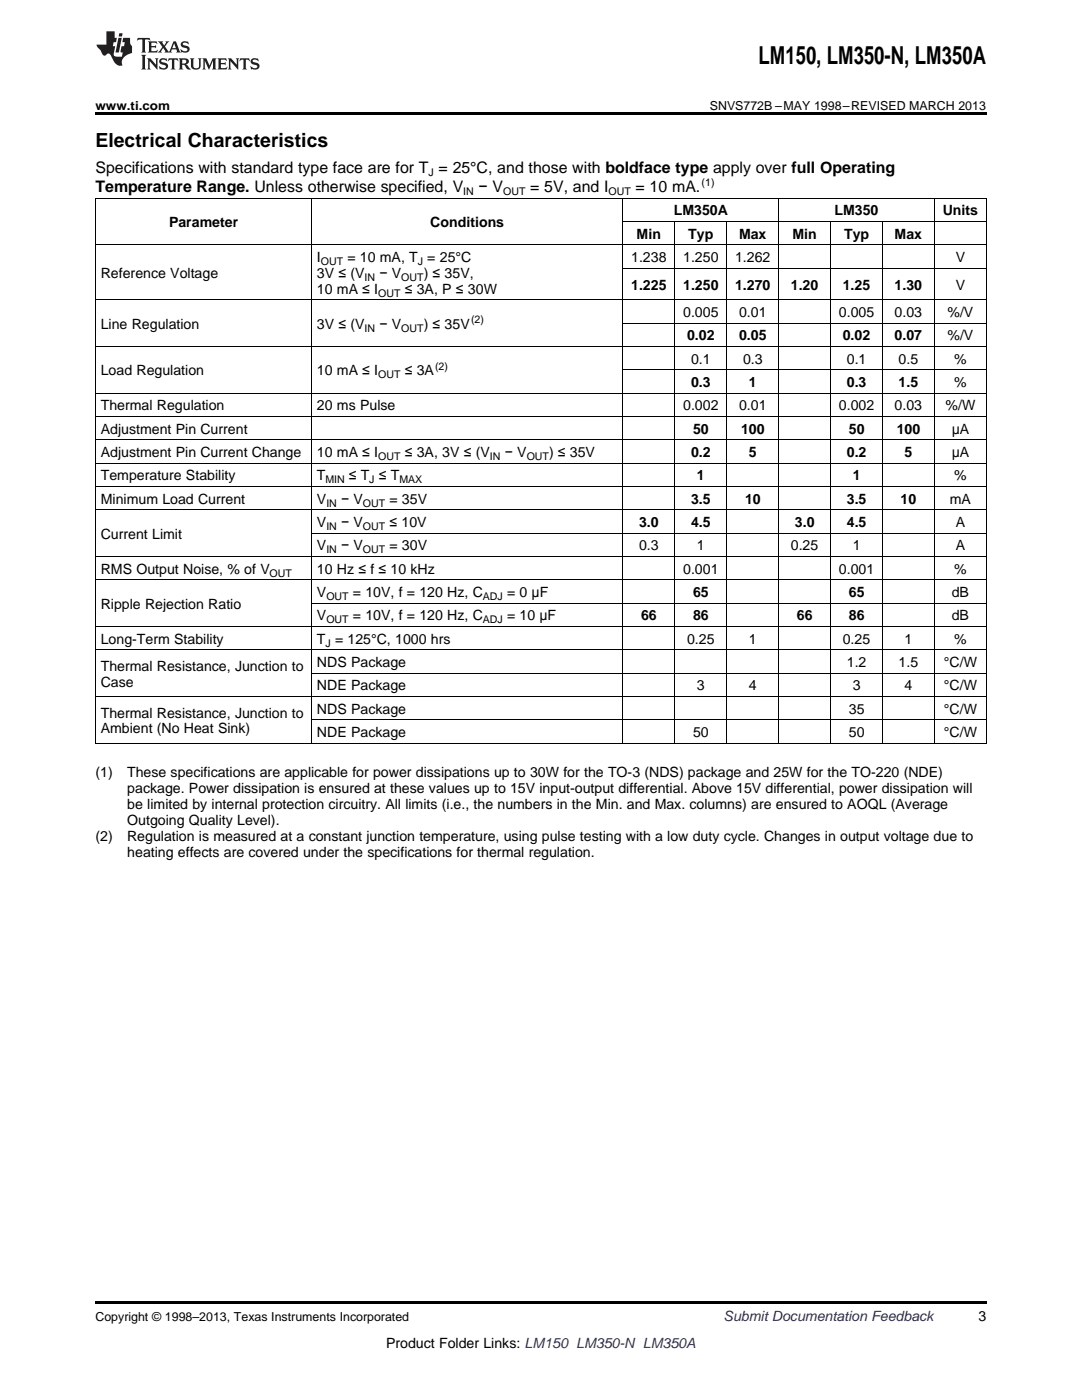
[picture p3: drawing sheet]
<svg xmlns="http://www.w3.org/2000/svg" width="216mm" height="279mm" viewBox="0 0 216 279" stroke-linecap="round" stroke-linejoin="round" font-family="sans-serif">
<defs><g id="words">
<text font-size="4.9" x="151.4" y="12.8">LM150, LM350-N, LM350A</text>
<text font-size="3.9" x="19" y="29.3">Electrical Characteristics</text>
<g font-size="3.2">
<text x="19" y="34.4">Specifications with standard type face are for T = 25°C, and those with boldface type apply over full Operating</text>
<text x="19" y="38.3">Temperature Range. Unless otherwise specified, V</text>
<text x="95.5" y="38.3">− V</text>
<text x="105.8" y="38.3">= 5V, and I</text>
<text x="126.8" y="38.3">= 10 mA.</text>
</g>
<g font-size="2.8">
<text x="33.7" y="45.3">Parameter</text>
<text x="85.9" y="45.3">Conditions</text>
<text x="127" y="47.6">Min</text>
<text x="134.4" y="43">LM350A</text>
<text x="137.3" y="47.6">Typ</text>
<text x="147.5" y="47.6">Max</text>
<text x="158.1" y="47.6">Min</text>
<text x="166.5" y="43">LM350</text>
<text x="168.4" y="47.6">Typ</text>
<text x="178.5" y="47.6">Max</text>
<text x="188.1" y="43">Units</text>
<text x="63.3" y="52.3">I</text>
<text x="69.3" y="52.3">= 10 mA, T = 25°C</text>
<text x="125.9" y="52.3">1.238</text>
<text x="136.3" y="52.3">1.250</text>
<text x="146.7" y="52.3">1.262</text>
<text x="190.7" y="52.3">V</text>
<text x="20.1" y="55.5">Reference Voltage</text>
<text x="63.3" y="55.5">3V ≤ (V</text>
<text x="63.3" y="58.6">10 mA ≤ I</text>
<text x="75.7" y="55.5">− V</text>
<text x="80.8" y="58.6">≤ 3A, P ≤ 30W</text>
<text x="84.6" y="55.5">) ≤ 35V,</text>
<text x="125.9" y="57.8">1.225</text>
<text x="136.3" y="57.8">1.250</text>
<text x="146.7" y="57.8">1.270</text>
<text x="157.8" y="57.8">1.20</text>
<text x="168.2" y="57.8">1.25</text>
<text x="178.5" y="57.8">1.30</text>
<text x="190.7" y="57.8">V</text>
<text x="20.1" y="65.6">Line Regulation</text>
<text x="63.3" y="65.6">3V ≤ (V</text>
<text x="75.7" y="65.6">− V</text>
<text x="84.6" y="65.6">) ≤ 35V</text>
<text x="136.3" y="63.3">0.005</text>
<text x="147.5" y="63.3">0.01</text>
<text x="167.4" y="63.3">0.005</text>
<text x="178.5" y="63.3">0.03</text>
<text x="189.1" y="63.3">%/V</text>
<text x="137.1" y="67.9">0.02</text>
<text x="147.5" y="67.9">0.05</text>
<text x="168.2" y="67.9">0.02</text>
<text x="178.5" y="67.9">0.07</text>
<text x="189.1" y="67.9">%/V</text>
<text x="20.1" y="74.9">Load Regulation</text>
<text x="63.3" y="74.9">10 mA ≤ I</text>
<text x="80.8" y="74.9">≤ 3A</text>
<text x="137.9" y="72.6">0.1</text>
<text x="137.9" y="77.3">0.3</text>
<text x="148.3" y="72.6">0.3</text>
<text x="149.4" y="77.3">1</text>
<text x="169" y="72.6">0.1</text>
<text x="169" y="77.3">0.3</text>
<text x="179.3" y="72.6">0.5</text>
<text x="179.3" y="77.3">1.5</text>
<text x="190.4" y="72.6">%</text>
<text x="190.4" y="77.3">%</text>
<text x="20.1" y="81.9">Thermal Regulation</text>
<text x="63.3" y="81.9">20 ms Pulse</text>
<text x="136.3" y="81.9">0.002</text>
<text x="147.5" y="81.9">0.01</text>
<text x="167.4" y="81.9">0.002</text>
<text x="178.5" y="81.9">0.03</text>
<text x="188.7" y="81.9">%/W</text>
<text x="20.1" y="86.6">Adjustment Pin Current</text>
<text x="138.3" y="86.6">50</text>
<text x="147.9" y="86.6">100</text>
<text x="169.4" y="86.6">50</text>
<text x="178.9" y="86.6">100</text>
<text x="189.9" y="86.6">μA</text>
<text x="20.1" y="91.2">Adjustment Pin Current Change</text>
<text x="20.1" y="95.9">Temperature Stability</text>
<text x="63.3" y="91.2">10 mA ≤ I</text>
<text x="63.3" y="95.9">T</text>
<text x="69.6" y="95.9">≤ T ≤ T</text>
<text x="80.8" y="91.2">≤ 3A, 3V ≤ (V</text>
<text x="100.7" y="91.2">− V</text>
<text x="109.6" y="91.2">) ≤ 35V</text>
<text x="137.9" y="91.2">0.2</text>
<text x="139.1" y="95.9">1</text>
<text x="149.4" y="91.2">5</text>
<text x="169" y="91.2">0.2</text>
<text x="170.1" y="95.9">1</text>
<text x="180.5" y="91.2">5</text>
<text x="189.9" y="91.2">μA</text>
<text x="190.4" y="95.9">%</text>
<text x="20.1" y="100.5">Minimum Load Current</text>
<text x="63.3" y="100.5">V</text>
<text x="68.1" y="100.5">− V</text>
<text x="77.7" y="100.5">= 35V</text>
<text x="137.9" y="100.5">3.5</text>
<text x="148.7" y="100.5">10</text>
<text x="169" y="100.5">3.5</text>
<text x="179.7" y="100.5">10</text>
<text x="189.5" y="100.5">mA</text>
<text x="20.1" y="107.5">Current Limit</text>
<text x="63.3" y="105.2">V</text>
<text x="68.1" y="105.2">− V</text>
<text x="77.7" y="105.2">≤ 10V</text>
<text x="127.5" y="105.2">3.0</text>
<text x="137.9" y="105.2">4.5</text>
<text x="158.6" y="105.2">3.0</text>
<text x="169" y="105.2">4.5</text>
<text x="190.7" y="105.2">A</text>
<text x="63.3" y="109.9">V</text>
<text x="68.1" y="109.9">− V</text>
<text x="77.7" y="109.9">= 30V</text>
<text x="127.5" y="109.9">0.3</text>
<text x="139.1" y="109.9">1</text>
<text x="157.8" y="109.9">0.25</text>
<text x="170.1" y="109.9">1</text>
<text x="190.7" y="109.9">A</text>
<text x="20.1" y="114.5">RMS Output Noise, % of V</text>
<text x="63.3" y="114.5">10 Hz ≤ f ≤ 10 kHz</text>
<text x="63.3" y="119.2">V</text>
<text x="70.4" y="119.2">= 10V, f = 120 Hz, C</text>
<text x="101.2" y="119.2">= 0 μF</text>
<text x="136.3" y="114.5">0.001</text>
<text x="138.3" y="119.2">65</text>
<text x="167.4" y="114.5">0.001</text>
<text x="169.4" y="119.2">65</text>
<text x="189.9" y="119.2">dB</text>
<text x="190.4" y="114.5">%</text>
<text x="20.1" y="121.5">Ripple Rejection Ratio</text>
<text x="63.3" y="123.8">V</text>
<text x="70.4" y="123.8">= 10V, f = 120 Hz, C</text>
<text x="101.2" y="123.8">= 10 μF</text>
<text x="127.9" y="123.8">66</text>
<text x="138.3" y="123.8">86</text>
<text x="159" y="123.8">66</text>
<text x="169.4" y="123.8">86</text>
<text x="189.9" y="123.8">dB</text>
<text x="20.1" y="128.5">Long-Term Stability</text>
<text x="63.3" y="128.5">T = 125°C, 1000 hrs</text>
<text x="137.1" y="128.5">0.25</text>
<text x="149.4" y="128.5">1</text>
<text x="168.2" y="128.5">0.25</text>
<text x="180.5" y="128.5">1</text>
<text x="190.4" y="128.5">%</text>
<text x="20.1" y="133.9">Thermal Resistance, Junction to</text>
<text x="20.1" y="137.1">Case</text>
<text x="63.3" y="133.1">NDS Package</text>
<text x="63.3" y="137.8">NDE Package</text>
<text x="139.1" y="137.8">3</text>
<text x="149.4" y="137.8">4</text>
<text x="169" y="133.1">1.2</text>
<text x="170.1" y="137.8">3</text>
<text x="179.3" y="133.1">1.5</text>
<text x="180.5" y="137.8">4</text>
<text x="188.3" y="133.1">°C/W</text>
<text x="188.3" y="137.8">°C/W</text>
<text x="20.1" y="143.2">Thermal Resistance, Junction to</text>
<text x="63.3" y="142.5">NDS Package</text>
<text x="169.4" y="142.5">35</text>
<text x="188.3" y="142.5">°C/W</text>
<text x="20.1" y="146.4">Ambient (No Heat Sink)</text>
<text x="63.3" y="147.1">NDE Package</text>
<text x="138.3" y="147.1">50</text>
<text x="169.4" y="147.1">50</text>
<text x="188.3" y="147.1">°C/W</text>
<text x="19" y="155.1">(1)</text>
<text x="25.4" y="155.1">These specifications are applicable for power dissipations up to 30W for the TO-3 (NDS) package and 25W for the TO-220 (NDE)</text>
<text x="25.4" y="158.3">package. Power dissipation is ensured at these values up to 15V input-output differential. Above 15V differential, power dissipation will</text>
<text x="25.4" y="161.4">be limited by internal protection circuitry. All limits (i.e., the numbers in the Min. and Max. columns) are ensured to AOQL (Average</text>
<text x="19" y="167.8">(2)</text>
<text x="25.4" y="167.8">Regulation is measured at a constant junction temperature, using pulse testing with a low duty cycle. Changes in output voltage due to</text>
<text x="25.4" y="164.6">Outgoing Quality Level).</text>
<text x="25.4" y="171">heating effects are covered under the specifications for thermal regulation.</text>
<text x="195.3" y="263.6">3</text>
<text x="77" y="269">Product Folder Links: LM150 LM350-N LM350A</text>
</g>
<text font-size="2.8" fill="#0000c8" x="144.4" y="263.6">Submit Documentation Feedback</text>
<g font-size="2.5">
<text x="19" y="21.9">www.ti.com</text>
<text x="141.6" y="21.9">SNVS772B –MAY 1998–REVISED MARCH 2013</text>
<text x="19" y="263.6">Copyright © 1998–2013, Texas Instruments Incorporated</text>
</g>
<g font-size="2.1">
<text x="85.5" y="35.1">J</text>
<text x="92.4" y="38.9">IN</text>
<text x="100.4" y="38.9">OUT</text>
<text x="121.4" y="38.9">OUT</text>
<text x="140" y="37">(1)</text>
<text x="64" y="52.8">OUT</text>
<text x="83.4" y="52.8">J</text>
<text x="72.7" y="56">IN</text>
<text x="75.5" y="59.2">OUT</text>
<text x="80.1" y="56">OUT</text>
<text x="94" y="64.5">(2)</text>
<text x="72.7" y="66.2">IN</text>
<text x="80.1" y="66.2">OUT</text>
<text x="75.5" y="75.5">OUT</text>
<text x="86.8" y="73.8">(2)</text>
<text x="75.5" y="91.8">OUT</text>
<text x="97.8" y="91.8">IN</text>
<text x="105.1" y="91.8">OUT</text>
<text x="64.9" y="96.4">MIN</text>
<text x="65.1" y="101.1">IN</text>
<text x="72.4" y="101.1">OUT</text>
<text x="73.7" y="96.4">J</text>
<text x="79.7" y="96.4">MAX</text>
<text x="65.1" y="105.8">IN</text>
<text x="72.4" y="105.8">OUT</text>
<text x="65.1" y="110.4">IN</text>
<text x="72.4" y="110.4">OUT</text>
<text x="53.8" y="115.1">OUT</text>
<text x="65.1" y="119.7">OUT</text>
<text x="96.3" y="119.7">ADJ</text>
<text x="65.1" y="124.4">OUT</text>
<text x="96.3" y="124.4">ADJ</text>
<text x="64.9" y="129">J</text>
</g>
</g></defs>
<path d="M19 22.5h177.8v.5h-177.8zM19 259.7h177.8v.5h-177.8z" fill="#000"/>
<g fill="none" stroke="#000" stroke-width=".2">
<path d="M19 39.5h177.8M19.1 39.6v108.8M62.1 39.6v108.8M124.3 39.6v108.8M155.3 39.6v108.8M186.4 39.6v108.8M196.8 39.6v108.8M19 59.8h177.8M19 48.8h177.8M124.3 53.5h72.5M124.3 44.2h72.5M134.6 44.2v104.2"/>
<path d="M145 44.2v104.2M165.7 44.2v104.2M176.1 44.2v104.2M19 78.5h177.8M19 69.2h177.8M124.3 73.8h72.5M124.3 64.5h72.5M19 97.1h177.8M19 92.4h177.8M19 87.8h177.8M19 83.1h177.8M19 115.7h177.8"/>
<path d="M19 111.1h177.8M19 101.8h177.8M62.2 106.4h134.6M19 139h177.8M19 129.7h177.8M19 125h177.8M62.2 134.4h134.6M62.2 120.4h134.6M19 148.3h177.8M62.2 143.7h134.6"/>
</g>
<g fill="#231f20">
<path d="M27.5 7.6l-.1 .5 .4-.2h.6v.1v2.1l-.2 .4h1l-.3-.4v-2.1l.1-.1h.5l.5 .2-.2-.5zM29.5 8.3l.2 .3v1.5l-.2 .4h1.8l.2-.6a1.04 1.04 0 0 1-1.3 .2v-.7h.6l.3 .2v-.6l-.3 .2h-.6v-.6l.8-.1 .4 .3-.2-.5zM31.5 8.3l.9 1.1-.9 1.1h.8l-.2-.2 .5-.7 .4 .7-.2 .2h1.5l-.1-.2 .1-.4h.9l.1 .4-.2 .2h1l-.3-.3-.7-1.9h-.5l-.9 2-.8-1 .9-1h-.8l.1 .3-.3 .5-.4-.6 .2-.2zM34.7 8.6l.4 1h-.7zM36.3 8.4a.63 .63 0 0 0-.2 .7 .63 .63 0 0 0 .6 .4l.6 .2 .1 .2a.75 .75 0 0 1-.7 .4 .75 .75 0 0 1-.6-.5l.1 .7 .1-.1a1.11 1.11 0 0 0 1.5-.6 1.13 1.13 0 0 0-1.2-.8l-.1-.4a1.04 1.04 0 0 1 1.2 .2l-.2-.5-.1 .1-.5-.2zM28.2 10.9l.2 .4v2.2l-.2 .4h1l-.3-.4v-2.2l.3-.4zM29.3 11.6l.3 .4v1.5l-.3 .4h.8l-.2-.4v-1.3l1.5 1.7v-1.9l.2-.4h-.7l.2 .4v.9l-1.1-1.3zM32 11.8a.62 .62 0 0 0-.2 .7 .62 .62 0 0 0 .6 .4l.6 .1 .1 .3a.76 .76 0 0 1-.7 .3 .76 .76 0 0 1-.6-.4l.1 .7 .1-.1a1.11 1.11 0 0 0 1.5-.6 1.13 1.13 0 0 0-1.2-.8l-.1-.4a1.04 1.04 0 0 1 1.2 .2l-.2-.6-.1 .1-.5-.1zM33.7 11.6l-.2 .6a.61 .61 0 0 1 .8-.3v1.6l-.2 .4h.9l-.2-.4v-1.6a.63 .63 0 0 1 .8 .3l-.2-.6zM35.6 11.6l.3 .4v1.5l-.3 .4h1l-.2-.2v-.8l.5 .2a.76 .76 0 0 0 1.2 .7l-1-1a.58 .58 0 0 0 .6-.5 .58 .58 0 0 0-.5-.6zM36.4 11.9h.1a.45 .45 0 0 1 .5 .1 .45 .45 0 0 1 .1 .5l-.7 .2zM37.9 11.6l.2 .2a2.17 2.17 0 0 0 .3 1.9 .99 .99 0 0 0 1.6-.6v-1.1l.2-.4h-.7l.2 .2a1.92 1.92 0 0 1-.2 1.8 .6 .6 0 0 1-.9-.5v-1.1l.2-.4zM40.4 11.6l.2 .4v1.5l-.2 .4h.7l-.2-.4v-1.4l.8 1.8 .8-1.8v1.4l-.2 .4h.9l-.2-.4v-1.5l.2-.4h-.8l-.6 1.5-.6-1.5zM43.4 11.6l.2 .4v1.5l-.2 .4h1.8l.2-.6a1.04 1.04 0 0 1-1.3 .1v-.6h.5l.4 .2v-.6l-.4 .2h-.5v-.7h.8l.3 .3-.1-.6zM45.5 11.6l.2 .4v1.5l-.2 .4h.7l-.2-.4v-1.3l1.5 1.7v-1.9l.2-.4h-.7l.2 .4v.9l-1.1-1.3zM47.9 11.6l-.1 .6a.61 .61 0 0 1 .8-.3v1.6l-.3 .4h1l-.3-.4 .1-1.6a.63 .63 0 0 1 .7 .3l-.1-.6zM50.2 11.8a.62 .62 0 0 0-.2 .7 .62 .62 0 0 0 .6 .4l.6 .1 .2 .3a.76 .76 0 0 1-.8 .3 .76 .76 0 0 1-.6-.4l.1 .7 .2-.1a1.11 1.11 0 0 0 1.5-.6 1.13 1.13 0 0 0-1.3-.8l-.1-.4a1.04 1.04 0 0 1 1.2 .2l-.1-.6-.2 .1-.5-.1z"/>
<path d="M21.2 6.3v2.6h-1.9l.1 .4 .7 .9a.91 .91 0 0 0 1 .8 .56 .56 0 0 1 .5-.3 .56 .56 0 0 1 .5 .3l.4 .8a1.53 1.53 0 0 0 1.9 1.2 1.54 1.54 0 0 1 1-2.1l.9-.3v-1.4a1.52 1.52 0 0 1-.3-1.6h-1.4l-.2 .8h.5l-.2 .8h-.4l-.2 1v.2l.4 .1-.2 .8a1.93 1.93 0 0 1-1.6-.3l.3-1.8h-.5l.2-.8h.4l.2-.8h-.4v-1.3zM23.6 7.6l-.6 2.9h.7l.6-2.9zM23.8 6.6l-.1 .7h.6l.2-.7z"/>
</g>
<use href="#words"/>
</svg>
